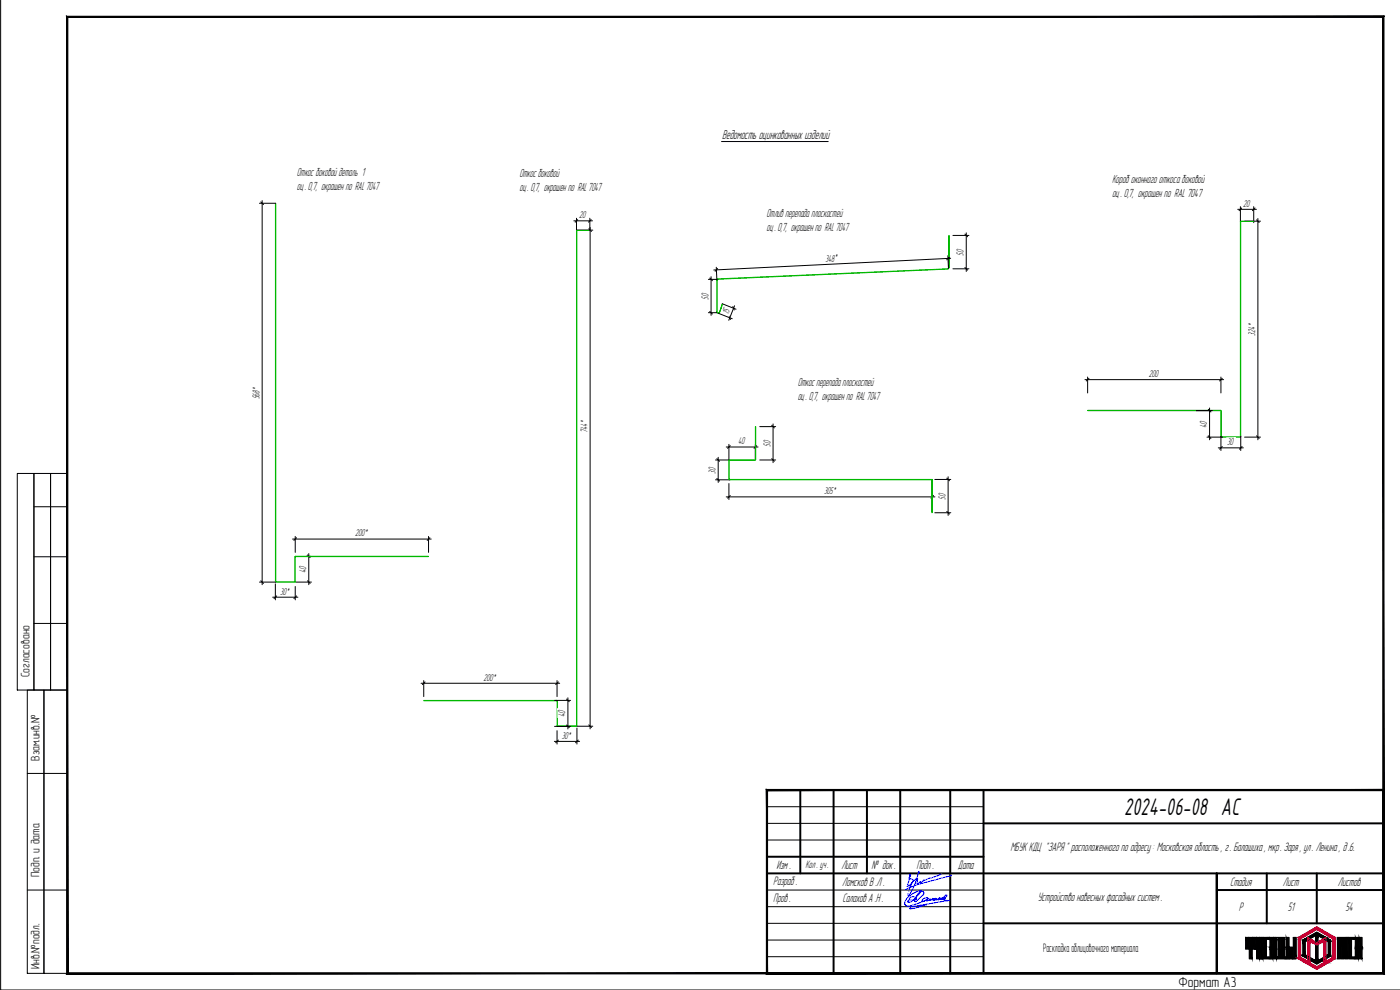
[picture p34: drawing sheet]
<svg xmlns="http://www.w3.org/2000/svg" width="420mm" height="297mm" viewBox="0 0 420 297" stroke-linecap="round" stroke-linejoin="round" font-family="sans-serif">
<defs><g id="words">
<text font-size="7.9" x="337.4" y="244.5">2024-06-08 АС</text>
<text font-size="4.4" x="353.7" y="296">Формат А3</text>
<text font-size="4" x="216.7" y="41.6">Ведомость оцинкованных изделий</text>
<g font-size="3.8">
<text x="303.2" y="255.4">МБУК КДЦ &quot;ЗАРЯ &quot; расположенного по адресу : Московская область , г. Балашиха , мкр. Заря , ул. Ленина , д .6.</text>
<text x="233" y="260.8">Изм .</text>
<text x="252.5" y="260.8">Лист</text>
<text x="261.5" y="260.8">№ док .</text>
<text x="275.1" y="260.8">Подп .</text>
<text x="287.5" y="260.7">Дата</text>
<text x="232.1" y="265.6">Разраб .</text>
<text x="252.8" y="265.7">Ломсков В .Л .</text>
<text x="369.1" y="265.8">Стадия</text>
<text x="385" y="265.8">Лист</text>
<text x="401.5" y="265.8">Листов</text>
<text x="232.1" y="270.6">Пров .</text>
<text x="252.8" y="270.7">Салахов А .Н .</text>
<text x="311.5" y="270.3">Устройство навесных фасадных систем .</text>
<text x="371.8" y="273.3">Р</text>
<text x="386.5" y="273.3">51</text>
<text x="403.8" y="273.3">54</text>
</g>
<g font-size="3.7">
<text x="8.9" y="203.2" transform="rotate(-90 8.9 203.2)">Согласовано</text>
<text x="11.9" y="228.2" transform="rotate(-90 11.9 228.2)">Взам.инв.№</text>
<text x="11.9" y="263.2" transform="rotate(-90 11.9 263.2)">Подп. и дата</text>
<text x="313.1" y="285.8">Раскладка облицовочного материала</text>
<text x="11.9" y="290.7" transform="rotate(-90 11.9 290.7)">Инв.№подл.</text>
</g>
<g font-size="3.6">
<text x="89.1" y="52.7">Откос боковой деталь 1</text>
<text x="155.9" y="53">Откос боковой</text>
<text x="89.1" y="56.9">оц. 0,7, окрашен по RAL 7047</text>
<text x="155.9" y="57.2">оц. 0,7, окрашен по RAL 7047</text>
<text x="333.7" y="54.8">Короб оконного откоса боковой</text>
<text x="333.7" y="59.1">оц. 0,7, окрашен по RAL 7047</text>
<text x="230.1" y="65.2">Отлив перепада плоскостей</text>
<text x="230.1" y="69.4">оц. 0,7, окрашен по RAL 7047</text>
<text x="239.4" y="115.9">Откос перепада плоскостей</text>
<text x="239.4" y="120.1">оц. 0,7, окрашен по RAL 7047</text>
</g>
<text font-size="3.3" x="241.7" y="260.3">Кол . уч.</text>
<g font-size="3">
<text x="173.8" y="65.5">20</text>
<text x="373.1" y="62">20</text>
<text x="289.2" y="76.8" transform="rotate(-90 289.2 76.8)">50</text>
<text x="247.7" y="78.6" transform="rotate(-3 247.7 78.6)">348*</text>
<text x="212.6" y="89.9" transform="rotate(-90 212.6 89.9)">50</text>
<text x="218.5" y="94.5" transform="rotate(-68 218.5 94.5)">15</text>
<text x="376.7" y="100.7" transform="rotate(-90 376.7 100.7)">324*</text>
<text x="344.8" y="113.1">200</text>
<text x="77.9" y="119.8" transform="rotate(-90 77.9 119.8)">568*</text>
<text x="176.3" y="129.9" transform="rotate(-90 176.3 129.9)">744*</text>
<text x="362.2" y="128.4" transform="rotate(-90 362.2 128.4)">40</text>
<text x="221.6" y="133.3">40</text>
<text x="231.2" y="134.1" transform="rotate(-90 231.2 134.1)">50</text>
<text x="368.3" y="133.6">30</text>
<text x="214.7" y="142.1" transform="rotate(-90 214.7 142.1)">30</text>
<text x="247.3" y="148.3">305*</text>
<text x="283.7" y="150" transform="rotate(-90 283.7 150)">50</text>
<text x="106.6" y="160.9">200*</text>
<text x="91.9" y="171.9" transform="rotate(-90 91.9 171.9)">40</text>
<text x="84.1" y="178.4">30*</text>
<text x="145.1" y="204.2">200*</text>
<text x="169.6" y="215.2" transform="rotate(-90 169.6 215.2)">40</text>
<text x="168.6" y="221.6">30*</text>
</g>
</g></defs>
<!-- layer: 0 -->
<g fill="none" stroke="#000" stroke-width=".3">
<path d="M.2 .1v296.9h420M216.5 42.5h32.1M77.9 61h4.8M78.3 60.6l.8 .8M78.7 60.2v115.2M172.2 66.3h5.6M173 65.5v3.6M173.1 69.1h4.8M173.4 65.9l-.8 .8M176.7 68.7l.8 .8M177 65.5v3.7M177.1 68.2v150.5"/>
<path d="M177.4 65.9l-.8 .8M284.5 76.7l.1 3.8M284.9 77.1l-.8 .9M285.3 77.5l-71.1 3.5M286 70.6h4.8M289.6 70.2l.8 .8M290 69.9v11.6M371.5 62.8h5.6M372.3 62v4.4M372.7 62.4l-.8 .8M373.5 66.4h4.8M376.3 62v4.8"/>
<path d="M376.7 62.4l-.8 .8M377.1 66l.8 .8M377.5 65.6v66.4M212.6 93.8h2.6M212.6 83.8h2.6M213 93.4l.8 .8M213 83.4l.8 .8M213.4 83v11.6M215 80.2l.1 3.8M215.4 80.6l-.8 .8M215.6 94l4.2 1.6M216.8 91.2l4.1 1.6"/>
<path d="M218.8 94.8l.4 1.1M219.9 92l.5 1M220.5 91.7l-1.8 4.4M286 80.7h4.8M289.6 80.2l.8 .9M325.6 113.9h41.6M326.4 113.1v4.8M326.8 113.5l-.8 .8M366.4 113.1v4.8M366.8 113.5l-.8 .8M214.7 138h4.4M215.1 137.6l.8 .8"/>
<path d="M215.5 137.2v7.5M218 134.1h9.5M218.8 133.3v4.8M219.2 133.7l-.8 .8M226.7 133.3v4.6M227.1 133.7l-.8 .8M228 138h4.8M228 128h4.8M231.6 137.6l.8 .8M231.6 127.6l.8 .8M232 127.2v11.6M359 123.2h4.8"/>
<path d="M362.2 131.2h4.8M362.6 130.8l.8 .8M362.6 122.8l.8 .8M363 122.4v9.6M365.6 134.4h7.5M366.4 130.9v4.3M366.8 134l-.8 .8M372.4 130.9v4.3M372.8 134l-.8 .8M373.5 131.2h4.8M377.1 130.8l.8 .8M5.2 142.1h5v64.9h-5z"/>
<path d="M10.2 142.1h5v64.9h-5zM10.2 152h10M15.2 142.1h5v64.9h-5zM214.7 144h4.4M215.1 143.6l.8 .7M218 149.1h62.6M218.8 145.1v4.8M219.2 148.7l-.8 .8M279.8 145.1v4.8M280.2 148.7l-.8 .8M280.5 143.9h4.8M280.5 153.8h4.8"/>
<path d="M284.1 143.5l.8 .8M284.1 153.4l.8 .8M284.5 143.1v11.6M10.2 167.1h10M77.9 174.7h4.8M78.3 174.3l.8 .8M81.8 179.2h7.6M82.6 175.2v4.8M83 178.8l-.8 .8M87.8 161.7h41.6M88.6 160.9v4.8M88.6 176v4"/>
<path d="M88.7 174.7h4.8M89 178.8l-.8 .8M89 161.3l-.8 .8M91.9 166.9h1.2M92.3 174.3l.8 .8M92.3 166.5l.8 .8M92.7 166.1v9.3M128.6 160.9v4.8M129 161.3l-.8 .8M10.2 187.1h10M8.2 207h5v85h-5zM13.2 207h7v85h-7z"/>
<path d="M126.4 205h41.6M127.2 204.2v4.8M127.6 204.6l-.8 .8M166.4 217.9h4.8M166.4 210.1h4.8M167.2 204.2v4.8M167.2 219.2v4.1M167.6 204.6l-.8 .8M170 217.5l.8 .8M170 209.7l.8 .9M170.4 209.4v9.3M173.1 217.9h4.8"/>
<path d="M173.1 218.4v4.9M176.7 217.5l.8 .8M8.2 232.1h12M166.4 222.4h7.5M167.6 222l-.8 .8M173.5 222l-.8 .8M8.2 267h12"/>
</g>
<g fill="#fff" stroke="#fff" stroke-width=".3">
<path d="M84 176.2v2.4l3.2-2.4zM84 178.6l3.2-2.4v2.4z"/>
<path d="M89.7 169.5v2.5h2.4zM89.7 169.5h2.4v2.5z"/>
<path d="M106.5 158.7v2.4l4.2-2.4zM106.5 161.1l4.2-2.4v2.4z"/>
<path d="M75.7 115.7v4.2h2.4zM75.7 115.7h2.4v4.2z"/>
<path d="M145.1 202v2.4l4.2-2.4zM145.1 204.4l4.2-2.4v2.4z"/>
<path d="M168.6 219.4v2.5l3.2-2.5zM168.6 221.9l3.2-2.5v2.5z"/>
<path d="M167.4 212.8v2.5h2.4zM167.4 212.8h2.4v2.5z"/>
<path d="M174.1 125.8v4.2h2.4zM174.1 125.8h2.4v4.2z"/>
<path d="M173.8 63.3v2.4l2.5-2.4zM173.8 65.7l2.5-2.4v2.4z"/>
<path d="M210.4 87.6v2.5h2.4zM210.4 87.6h2.4v2.5z"/>
<path d="M247.5 76.4l.2 2.4 4-2.6zM247.7 78.8l4-2.6 .1 2.4z"/>
<path d="M287 74.4v2.5h2.4zM287 74.4h2.4v2.5z"/>
<path d="M217.2 91.8l-.8 2 2.2 .9zM217.2 91.8l2.2 .9-.8 2z"/>
<path d="M212.5 139.8v2.4h2.4zM212.5 139.8h2.4v2.4z"/>
<path d="M247.2 146.1v2.4l4.1-2.4zM247.2 148.5l4.1-2.4v2.4z"/>
<path d="M229 131.8v2.4h2.4zM229 131.8h2.4v2.4z"/>
<path d="M221.4 131.1v2.4l2.6-2.4zM221.4 133.5l2.6-2.4v2.4z"/>
<path d="M281.5 147.6v2.5h2.5zM281.5 147.6h2.5v2.5z"/>
<path d="M368.2 131.4v2.4l2.4-2.4zM368.2 133.8l2.4-2.4v2.4z"/>
<path d="M374.5 96.7v4.1h2.4zM374.5 96.7h2.4v4.1z"/>
<path d="M344.7 110.9v2.4l3.4-2.4zM344.7 113.3l3.4-2.4v2.4z"/>
<path d="M360 125.9v2.6h2.4zM360 125.9h2.4v2.6z"/>
<path d="M373 59.8v2.4l2.5-2.4zM373 62.2l2.5-2.4v2.4z"/>
</g>
<g fill="none" stroke="#00b800" stroke-width=".3">
<path d="M173 69.1l4 .1zM372.3 66.4h4zM215.1 93.6l.2 .2-.1-.2M215.2 84.1v9.5M215.3 93.8l.6-.1 1-2.5-.9 2.5-.2 .3-.6-.1M284.7 80.2l-.3 .4-69 3.1-.3 .4v9.5M284.8 80.2v-9.6v9.6M284.8 80.2l-.4 .5-69 3.1-.2 .3M218.7 138.1l7.9-.1 .2-10v9.9l-.2 .2h-7.8v5.8h61l-61 .1M218.8 138.1v5.8M366.4 123.3l-40-.2h39.9l.2 .2v7.8h5.8l.1-64.7-.2 64.8M366.4 123.3v7.8l5.9 .1"/>
<path d="M218.7 143.8l.1 .1M279.7 143.9l.1 9.9zM88.7 166.9l-.2 .2v7.5h-5.7l-.1-113.6v113.6l5.8 .1M88.7 166.9l39.9 .1h-39.9l-.2 7.7M167.3 210.4l-.2-.3h-39.9l39.9 .2 .2 7.6M167.3 210.4v7.4h5.7l.1-148.7-.1 148.8M167.3 217.9h5.7"/>
</g>
<g fill="#000" stroke="#000" stroke-width=".3">
<path d="M230 236.9l.4 .3 185-.3zM230.4 237.2l185-.3-.4 .3zM415.4 236.9l-.4 .3 .4 55zM415 237.2l.4 55-.4-.3zM230 292.2h185.4l-.4-.3zM230 292.2l.4-.3h184.6zM230 236.9v55.3l.4-.3zM230 236.9l.4 .3v54.7z"/>
<path d="M20 292.2l395-.3h-394.6zM20 292.2l395-.3 .4 .3zM415 5.2v286.7l.4 .3zM415 5.2l.4-.3v287.3zM20.4 5.2h394.6l.4-.3zM20 4.9h395.4l-395 .3zM20 4.9l.4 287v-286.7zM20 4.9l.4 287-.4 .3z"/>
</g>
<g fill="none" stroke="#000" stroke-width=".59">
<path d="M230.2 237.1h185v54.9h-185zM240.2 237.1v25M250.2 237.1v54.9M260.2 237.1v25M270.2 237.1v54.9M285.2 237.1v54.9M295.2 237.1v54.9M230.2 257.1h65M295.2 247h120M230.2 262.1h185M295.2 277h120M365.2 267h50"/>
<path d="M380.2 262.1v14.9M395.2 262.1v14.9M365.2 292v-29.9v29.9"/>
</g>
<path d="M230.2 252h65M230.2 247h65M230.2 242h65M230.2 267h65M230.2 272h65M230.2 277h65M230.2 282.1h65M230.2 287h65" fill="none" stroke="#000" stroke-width=".3"/>
<g fill="#000" stroke="#000" stroke-width=".3">
<path d="M393.4 280.7l1.8-1 1.7 1zM378.2 287.7h.8zM391.7 287.3h.7v.4zM391.7 281.7l.7-.4v.4zM392.4 281.3h1.4l-.7 .4zM392.4 281.3l.7 .4zM393.1 287.3l.7 .4h-.7zM393.4 288.3h3.5l-1.7 1zM394.8 283.4l.4 .2h-.4zM395.2 283.6l.3-.2v.2zM396.5 281.3h1.4zM397.9 281.3l1.4 .8h-1.4z"/>
<path d="M373.9 281.8l.8 2.4v-2.4zM373.9 281.8l.8 2.4h-.8z"/>
<path d="M374.9 281.8l.9 2.4v-2.4zM374.9 281.8l.9 2.4h-.9z"/>
<path d="M374.9 284.7l.9 3v-3zM374.9 284.7l.9 3h-.9z"/>
<path d="M373.9 281.3l3 .5v-.5zM373.9 281.3l3 .5h-3z"/>
<path d="M376 281.8l.9 2.4v-2.4zM376 281.8l.9 2.4h-.9z"/>
<path d="M373.9 284.2l3 .5v-.5zM373.9 284.2l3 .5h-3z"/>
<path d="M377.1 281.8l.8 2.4v-2.4zM377.1 281.8l.8 2.4h-.8z"/>
<path d="M377.1 284.7l.8 3v-3zM377.1 284.7l.8 3h-.8z"/>
<path d="M377.1 281.3l1.9 .5v-.5zM377.1 281.3l1.9 .5h-1.9z"/>
<path d="M378.2 281.8l.8 2.4v-2.4zM378.2 281.8l.8 2.4h-.8z"/>
<path d="M377.1 284.2l1.9 .5v-.5zM377.1 284.2l1.9 .5h-1.9z"/>
<path d="M378.2 284.7l.8 3v-3zM378.2 284.7l.8 3h-.8z"/>
<path d="M379.3 281.8l.8 5.4v-5.4zM379.3 281.8l.8 5.4h-.8z"/>
<path d="M379.3 281.3l1.6 .5v-.5zM379.3 281.3l1.6 .5h-1.6z"/>
<path d="M379.3 287.2l1.6 .5v-.5zM379.3 287.2l1.6 .5h-1.6z"/>
<path d="M381.2 281.8l.8 2.4v-2.4zM381.2 281.8l.8 2.4h-.8z"/>
<path d="M381.2 284.7l.8 3v-3zM381.2 284.7l.8 3h-.8z"/>
<path d="M381.2 281.3l1.9 .5v-.5zM381.2 281.3l1.9 .5h-1.9z"/>
<path d="M382.2 281.8l.9 2.4v-2.4zM382.2 281.8l.9 2.4h-.9z"/>
<path d="M381.2 284.2l1.9 .5v-.5zM381.2 284.2l1.9 .5h-1.9z"/>
<path d="M382.2 284.7l.9 3v-3zM382.2 284.7l.9 3h-.9z"/>
<path d="M383.6 281.8l.8 5.4v-5.4zM383.6 281.8l.8 5.4h-.8z"/>
<path d="M383.6 281.3l1.9 .5v-.5zM383.6 281.3l1.9 .5h-1.9z"/>
<path d="M384.7 281.8l.8 5.4v-5.4zM384.7 281.8l.8 5.4h-.8z"/>
<path d="M383.3 287.2l2.4 .5v-.5zM383.3 287.2l2.4 .5h-2.4z"/>
<path d="M386 281.3l.8 2.9v-2.9zM386 281.3l.8 2.9h-.8z"/>
<path d="M386 284.7l.8 2.5v-2.5zM386 284.7l.8 2.5h-.8z"/>
<path d="M386 284.2l1.9 .5v-.5zM386 284.2l1.9 .5h-1.9z"/>
<path d="M387.1 284.7l.8 2.5v-2.5zM387.1 284.7l.8 2.5h-.8z"/>
<path d="M386 287.2l1.9 .5v-.5zM386 287.2l1.9 .5h-1.9z"/>
<path d="M388.2 281.3l.8 6.4v-6.4zM388.2 281.3l.8 6.4h-.8z"/>
<path d="M391 282.5l.7 4v-4zM391 282.5l.7 4h-.7z"/>
<path d="M391 286.5l1.4 .4-.7-.4zM391 286.5l1.4 .4h-1.4z"/>
<path d="M391.7 281.7l.7 .4v-.4zM391 282.1l.7-.4 .7 .4z"/>
<path d="M391 282.1l.7 .4 .7-.4zM391 282.1l.7 .4h-.7z"/>
<path d="M391 286.9l1.4 .4v-.4zM391 286.9l1.4 .4h-.7z"/>
<path d="M393.1 288.1h1.4zM393.1 288.1h1.4z"/>
<path d="M393.1 287.7l1.4 .4-.7-.4zM393.1 287.7l1.4 .4h-1.4z"/>
<path d="M392.4 281.3h1.4zM392.4 281.3h1.4z"/>
<path d="M393.1 288.1l1.7 .2-.3-.2zM393.1 288.1l1.7 .2h-1.4z"/>
<path d="M393.4 280.7l.4 .6 1-.6zM392.4 281.3l1-.6 .4 .6z"/>
<path d="M394.8 282.7h.7zM394.8 282.7h.7z"/>
<path d="M394.8 280.7l.7 .6v-.6zM394.8 280.7l.7 .6h-.7z"/>
<path d="M394.8 281.3l.7 1.4v-1.4zM394.8 281.3l.7 1.4h-.7zM394.8 282.7l.4 .2 .3-.2z"/>
<path d="M394.8 283.6l.7 4.5v-4.5zM394.8 283.6l.7 4.5h-.7z"/>
<path d="M394.8 288.1l.7 .2v-.2zM394.8 288.1l.7 .2h-.7z"/>
<path d="M396.5 281.3h1.4zM396.6 281.3h1.3l-.7 .4z"/>
<path d="M395.5 280.7l2.4 .6-1-.6zM395.5 280.7l2.4 .6h-1.4z"/>
<path d="M397.3 287.3v.8zM395.9 288.1l1.4-.8v.8z"/>
<path d="M395.9 288.1l1 .2 .4-.2zM395.5 288.3l.4-.2 1 .2z"/>
<path d="M397.9 286.9h1.4zM397.9 286.9h1.4z"/>
<path d="M397.9 282.1h1.4zM397.9 282.1h1.4z"/>
<path d="M397.9 282.1l1.4 .4v-.4zM397.9 282.1l1.4 .4h-.7z"/>
<path d="M398.6 282.5l.7 4v-4zM398.6 282.5l.7 4h-.7z"/>
<path d="M398.6 286.5l.7 .4v-.4zM397.9 286.9l.7-.4 .7 .4zM397.9 286.9v.8l1.4-.8z"/>
<path d="M401.4 281.8l.9 5.9v-5.9zM401.4 281.8l.9 5.9h-.9z"/>
<path d="M402.5 281.8l.9 5.9v-5.9zM402.5 281.8l.9 5.9h-.9z"/>
<path d="M401.4 281.3l3.1 .5v-.5zM401.4 281.3l3.1 .5h-3.1z"/>
<path d="M403.6 281.8l.9 5.9v-5.9zM403.6 281.8l.9 5.9h-.9z"/>
<path d="M404.8 281.8l.8 5.4v-5.4zM404.8 281.8l.8 5.4h-.8z"/>
<path d="M404.8 281.3l1.7 .5v-.5zM404.8 281.3l1.7 .5h-1.7z"/>
<path d="M404.8 287.2l1.7 .5v-.5zM404.8 287.2l1.7 .5h-1.7z"/>
<path d="M406.8 281.3l.8 2.9v-2.9zM406.8 281.3l.8 2.9h-.8z"/>
<path d="M406.8 284.7l.8 3v-3zM406.8 284.7l.8 3h-.8z"/>
<path d="M406.8 284.5l1.9 .1zM406.8 284.5l1.9 .1z"/>
<path d="M407.9 281.3l.8 2.9v-2.9zM407.9 281.3l.8 2.9h-.8z"/>
<path d="M406.8 284.2l1.9 .1zM406.8 284.2l1.9 .1z"/>
<path d="M406.8 284.3h1.9zM406.8 284.3l1.7 .2z"/>
<path d="M406.8 284.6l1.9 .1zM406.8 284.6l1.9 .1z"/>
<path d="M407.9 284.7l.8 3v-3zM407.9 284.7l.8 3h-.8z"/>
</g>
<g fill="#dd0037" stroke="#dd0037" stroke-width=".3">
<path d="M393.8 278.9l1.4-.8 1.4 .8z"/>
<path d="M393.8 282.9h2.7l-1.3 .7z"/>
<path d="M393.8 290.1h2.8l-1.4 .8z"/>
<path d="M395.2 278.9l5.5 2.4-4.1-2.4zM395.2 278.9l5.5 2.4h-1.4z"/>
<path d="M391 281.3l4.2-2.4h-1.4zM389.7 281.3l4.1-2.4-2.8 2.4z"/>
<path d="M399.3 281.3h1.4zM399.3 281.3h1.4z"/>
<path d="M389.7 281.3h1.3zM389.6 281.3h1.4z"/>
<path d="M399.3 281.3l1.4 .4v-.4zM399.3 281.3l1.4 .4h-.7z"/>
<path d="M389.6 281.3l.7 .4 .7-.4zM389.6 281.3l.7 .4h-.7z"/>
<path d="M397.9 281.3v1.2zM395.9 282.5l2-1.2v1.2z"/>
<path d="M392.4 281.3l2.1 1.2zM392.4 281.3l2.1 1.2h-2.1z"/>
<path d="M395.9 282.5l.6 .4 .8-.4zM395.2 282.9l.7-.4 .6 .4z"/>
<path d="M393.1 282.5l2.1 .4-.7-.4zM393.1 282.5l2.1 .4h-1.4z"/>
<path d="M392.4 282.5l.7 .4v-.4zM392.4 282.5l.7 .4h-.7z"/>
<path d="M400 281.7l.7 5.6v-5.6zM400 281.7l.7 5.6h-.7z"/>
<path d="M389.6 281.7l.7 5.6v-5.6zM389.6 281.7l.7 5.6h-.7z"/>
<path d="M400 287.3l.7 .4v-.4zM399.3 287.7l.7-.4 .7 .4z"/>
<path d="M392.4 282.9l.7 4.8v-4.8zM392.4 282.9l.7 4.8h-.7z"/>
<path d="M389.6 287.3l1.4 .4-.7-.4zM389.6 287.3l1.4 .4h-1.4z"/>
<path d="M399.3 287.7v.8l1.4-.8zM397.9 288.5l1.4-.8v.8z"/>
<path d="M397.3 282.5l.6 6v-6zM397.3 282.5l.6 6h-.6z"/>
<path d="M392.4 287.7l.7 .8v-.8zM392.4 287.7l.7 .8h-.7z"/>
<path d="M389.6 287.7l2.8 .8-1.4-.8zM389.6 287.7l2.8 .8h-1.4z"/>
<path d="M391 288.5l2.1 .4v-.4zM391 288.5l2.1 .4h-1.4z"/>
<path d="M397.3 288.5l1.3 .4 .7-.4zM397.3 288.5l1.3 .4h-1.3z"/>
<path d="M397.3 288.9l-.7 1.2 2-1.2zM395.2 290.1l2.1-1.2-.7 1.2z"/>
<path d="M391.7 288.9l3.5 1.2-2.1-1.2zM391.7 288.9l3.5 1.2h-1.4z"/>
</g>
<g fill="none" stroke="#000" stroke-width=".3">
<path d="M373.9 281.3h3v3.4h-1.1v3h-.9v-3h-1zM374.7 281.8h.2v2.4h-.2zM375.8 281.8h.2v2.4h-.2zM377.1 281.3h1.9v6.4h-.8v-3h-.3v3h-.8zM377.9 281.8h.3v2.4h-.3zM379.3 281.3h1.6v.5h-.8v5.4h.8v.5h-1.6zM381.2 281.3h1.9v6.4h-.9v-3h-.2v3h-.8zM382 281.8h.2v2.4h-.2zM383.6 281.3h1.9v5.9h.2v.5h-2.4v-.5h.3zM384.4 281.8h.3v5.4h-.3zM386 281.3h.8v2.9h1.1v3.5h-1.9zM386.8 284.7h.3v2.5h-.3z"/>
<path d="M388.2 281.3h.8v6.4h-.8zM392.4 287.7l-1.4-.8v-4.8l4.2-2.4 4.1 2.4v4.8l-1.4 .8M392.4 282.1l-.7 .4v4l.7 .4M393.1 288.1l2.1 1.2 2.1-1.2M393.1 281.7l1.7-1v2M394.8 283.4v4.9l-1.7-1M395.5 283.4v4.9l1.8-1M397.2 281.7l-1.7-1v2M397.9 282.1l.7 .4v4l-.7 .4M401.4 281.3h3.1v6.4h-.9v-5.9h-.2v5.9h-.9v-5.9h-.2v5.9h-.9zM404.8 281.3h1.7v.5h-.9v5.4h.9v.5h-1.7zM406.8 281.3h.8v2.9h.3v-2.9h.8v3l-.2 .2 .2 .1v3.1h-.8v-3h-.3v3h-.8z"/>
</g>
<path d="M389.6 281.3l5.6-3.2 5.5 3.2v6.4l-5.5 3.2-5.6-3.2zM390.3 281.7l4.9-2.8 4.8 2.8v5.6l-2.1 1.2v-7.2l-2.7 1.6-2.8-1.6v7.2l-2.1-1.2zM393.1 282.5l2.1 1.1 2.1-1.1v6.4l-2.1 1.2-2.1-1.2z" fill="none" stroke="#dd0037" stroke-width=".3"/>
<path d="M272.7 270.5v-.4l-.3 .4 .3 .2 1.3-.5 2.4-2.8 .1 .1-1.8 2.2-.2 .7h.5l1.8-1.7 .4-.5 .1-.4-.4-.4-.8-.1-1.6 .5-1.9 1.3-1 1.4 .1 1.1 1 .3 2.7-.8 2.7-1.2 .3-.4-.4-.1-1 .4-.3 .6 .8-.1 .9-.8-.3 .8 1-.7-.1 .5h.2l.8-.6-.2 .6 .5-.4-.1 .4h.4l.4-.4-.4-.2-.3 .2-.1 .4 .9-.5v.5l.8-.7-.3 .6 .5-.6 .1 .2-.1-.1-.2 .3h.3l.4-.3-.2 .3 .2 .1 .4-.4-.2-.2-.3 .5 .7-.2 .9-.7 .1-.3-.2-.1-.5 .4-.4 1 .5-.1 .1-.3-.5 .2v.3l1.8 .2-11.2 1.8-.9 .6 1.3-.1 3.9-1M275.2 269.8l-2 .3-.3-.2v-.3l.7-.5h.7l.5 .3-.2 .7" fill="none" stroke="#00f" stroke-width=".3"/>
<g fill="none" stroke="#00f" stroke-width=".3">
<path d="M272.4 265.6l.8-3.2-.1 .2h.2l-.6 .9 .4 .2a.73 .73 0 0 1 1 .4 .73 .73 0 0 1-.5 .9l-1.4 .9M272.8 267.3v.1M272.9 266.8v.1M273.2 265.9l-.2 .7M273.3 265.6v.2M275.5 262l-1.3 4.2a4.6 4.6 0 0 1-1.6 2.6l-.1-.7M275.5 261.9l.3-.3-.1 .4M275.7 262.1v.1M277 265l-2.4 .7-2.9 1.3M277.7 264.8l-.6 .1M278.4 264.6l-.5 .1M280.7 264l-2.1 .5"/>
<path d="M281.2 263.8l-.4 .2M282.7 262.2l-5.1 1.9-.4-.1-.7 .8h-.3v-.3a.61 .61 0 0 1-1 .4l.1-1.3-1.4 .9-.5 1M285.3 262.5l.2 .2-.3 .1-3.9 1"/>
</g>
<use href="#words"/>
</svg>
